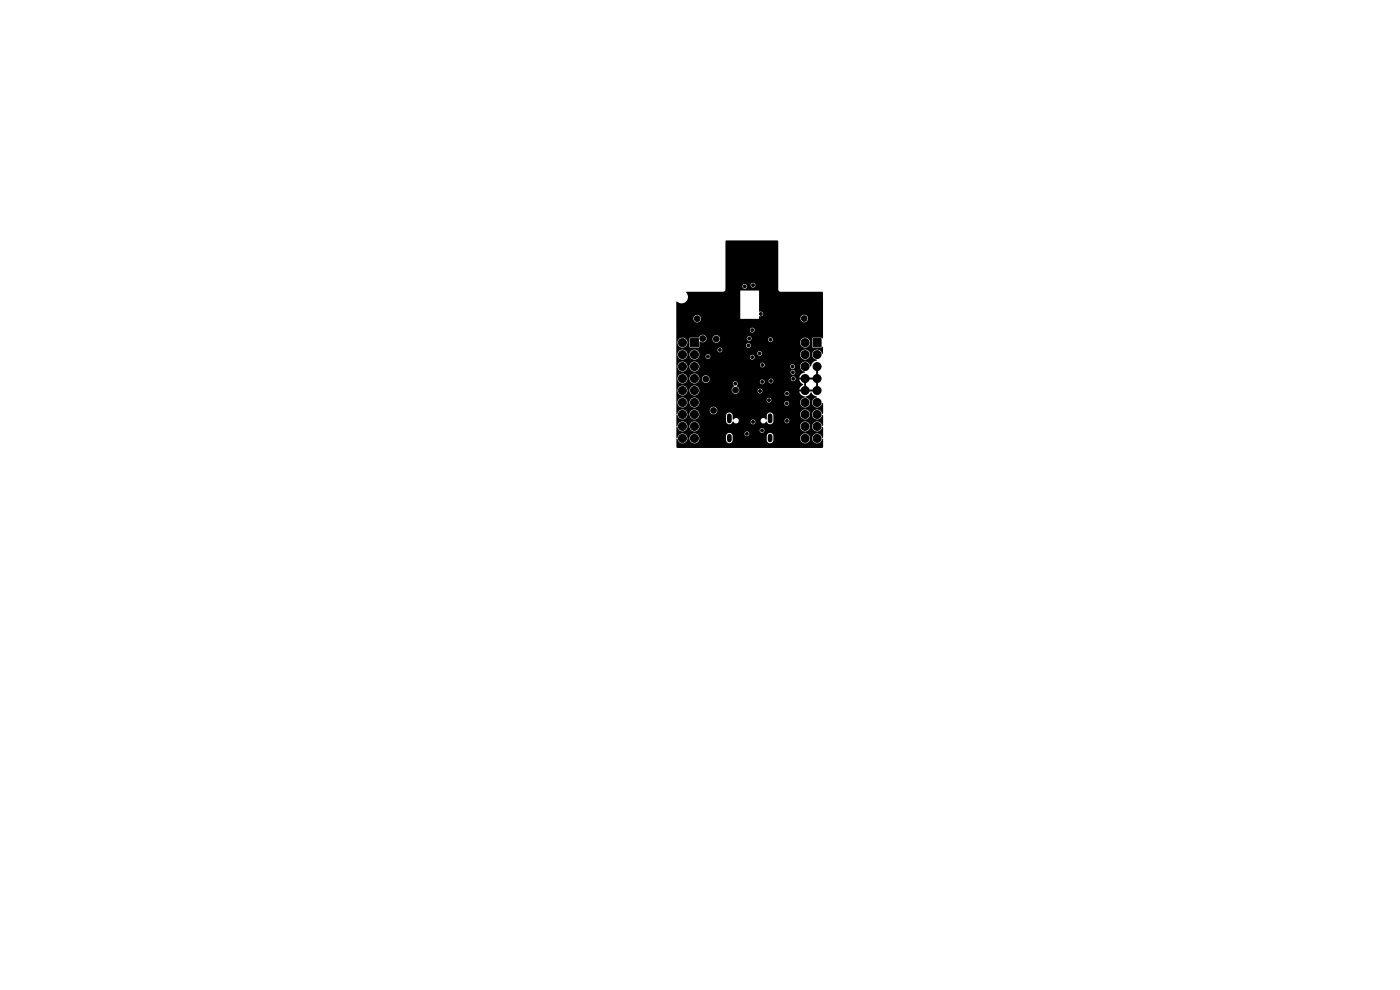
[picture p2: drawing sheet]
<svg xmlns="http://www.w3.org/2000/svg" width="297mm" height="210mm" viewBox="0 0 297 210" stroke-linecap="round" stroke-linejoin="round" font-family="sans-serif">
<path d="M154.7 88.2v1.1M154.7 92.5v.8M163.4 88.2v1.1M163.4 92.5v.8" fill="none" stroke="#000" stroke-width="1"/>
<g fill="#000" stroke="#000" stroke-width=".21">
<path d="M146.5 71.8h1.7v1.7h-1.7zM172.5 71.8h1.7v1.7h-1.7z"/>
<circle cx="144.8" cy="75.2" r=".85"/>
<circle cx="144.8" cy="72.7" r=".85"/>
<circle cx="144.8" cy="77.8" r=".85"/>
<circle cx="147.3" cy="77.8" r=".85"/>
<circle cx="147.3" cy="75.2" r=".85"/>
<circle cx="147.9" cy="67.6" r=".6"/>
<circle cx="149.1" cy="71.8" r=".6"/>
<circle cx="149.9" cy="66.7" r=".3"/>
<circle cx="149.9" cy="69.1" r=".3"/>
<circle cx="149.9" cy="65.8" r=".3"/>
<circle cx="149.9" cy="68.3" r=".3"/>
<circle cx="149.9" cy="67.5" r=".3"/>
<circle cx="150.2" cy="64.7" r=".3"/>
<circle cx="150.2" cy="75.6" r=".3"/>
<circle cx="150.8" cy="63.7" r=".3"/>
<circle cx="151.2" cy="65.8" r=".3"/>
<circle cx="151.2" cy="69.1" r=".3"/>
<circle cx="151.2" cy="66.7" r=".3"/>
<circle cx="151.2" cy="69.9" r=".3"/>
<circle cx="151.2" cy="68.3" r=".3"/>
<circle cx="151.2" cy="67.5" r=".3"/>
<circle cx="151.8" cy="64.6" r=".3"/>
<circle cx="152" cy="71.9" r=".6"/>
<circle cx="152.1" cy="62.8" r=".3"/>
<circle cx="152.7" cy="74.2" r=".3"/>
<circle cx="153.1" cy="62.5" r=".3"/>
<circle cx="153.2" cy="63.9" r=".3"/>
<circle cx="154" cy="64.7" r=".3"/>
<circle cx="154.2" cy="62.3" r=".3"/>
<circle cx="154.2" cy="77.5" r=".6"/>
<circle cx="154.2" cy="75.7" r=".6"/>
<circle cx="154.6" cy="71.4" r=".3"/>
<circle cx="155.2" cy="62.3" r=".3"/>
<circle cx="155.8" cy="61" r=".3"/>
<circle cx="156" cy="77.5" r=".6"/>
<circle cx="156" cy="75.7" r=".6"/>
<circle cx="156.1" cy="64.7" r=".3"/>
<circle cx="156.1" cy="62.3" r=".3"/>
<circle cx="156.8" cy="68" r=".3"/>
<circle cx="157.3" cy="69.4" r=".3"/>
<circle cx="157.9" cy="68.3" r=".3"/>
<circle cx="158" cy="60.7" r=".3"/>
<circle cx="158.6" cy="69.1" r=".3"/>
<circle cx="158.8" cy="73.3" r=".3"/>
<circle cx="158.9" cy="71.8" r=".3"/>
<circle cx="159.6" cy="75.8" r=".3"/>
<circle cx="159.6" cy="70" r=".3"/>
<circle cx="159.8" cy="60.5" r=".3"/>
<circle cx="161.1" cy="68.2" r=".3"/>
<circle cx="161.2" cy="75" r=".3"/>
<circle cx="161.4" cy="66.6" r=".3"/>
<circle cx="161.7" cy="77.4" r=".3"/>
<circle cx="161.8" cy="67.5" r=".3"/>
<circle cx="163.2" cy="76.7" r=".3"/>
<circle cx="163.4" cy="72.1" r=".3"/>
<circle cx="164.5" cy="76.7" r=".6"/>
<circle cx="165.7" cy="76.7" r=".3"/>
<circle cx="168.1" cy="77.8" r=".3"/>
<circle cx="168.2" cy="79" r=".3"/>
<circle cx="170.6" cy="67.6" r=".6"/>
<circle cx="170.8" cy="72.7" r=".85"/>
<circle cx="170.8" cy="75.2" r=".85"/>
<circle cx="170.8" cy="77.8" r=".85"/>
<circle cx="173.3" cy="77.8" r=".85"/>
<circle cx="173.3" cy="75.2" r=".85"/>
<circle cx="144.8" cy="80.3" r=".85"/>
<circle cx="144.8" cy="82.8" r=".85"/>
<circle cx="144.8" cy="93" r=".85"/>
<circle cx="144.8" cy="90.5" r=".85"/>
<circle cx="144.8" cy="85.4" r=".85"/>
<circle cx="144.8" cy="87.9" r=".85"/>
<circle cx="147.3" cy="80.3" r=".85"/>
<circle cx="147.3" cy="85.4" r=".85"/>
<circle cx="147.3" cy="93" r=".85"/>
<circle cx="147.3" cy="82.8" r=".85"/>
<circle cx="147.3" cy="90.5" r=".85"/>
<circle cx="147.3" cy="87.9" r=".85"/>
<circle cx="149.7" cy="91.2" r=".3"/>
<circle cx="149.7" cy="80.4" r=".6"/>
<circle cx="151.4" cy="87.1" r=".6"/>
<circle cx="151.5" cy="90.8" r=".3"/>
<circle cx="151.5" cy="89.8" r=".3"/>
<circle cx="151.5" cy="92.4" r=".3"/>
<circle cx="151.5" cy="93.4" r=".3"/>
<circle cx="155" cy="84.9" r=".6"/>
<circle cx="156" cy="81.4" r=".3"/>
<circle cx="156" cy="82.7" r=".6"/>
<circle cx="158.5" cy="92" r=".3"/>
<circle cx="159.6" cy="85.3" r=".3"/>
<circle cx="159.8" cy="89.5" r=".3"/>
<circle cx="161.2" cy="83" r=".3"/>
<circle cx="161.7" cy="91.3" r=".3"/>
<circle cx="161.7" cy="81" r=".3"/>
<circle cx="163.1" cy="84.9" r=".3"/>
<circle cx="163.6" cy="80.8" r=".3"/>
<circle cx="165.8" cy="80.7" r=".3"/>
<circle cx="166.9" cy="85.6" r=".3"/>
<circle cx="166.9" cy="89.3" r=".3"/>
<circle cx="166.9" cy="83.5" r=".3"/>
<circle cx="168.3" cy="80.4" r=".3"/>
<circle cx="170.8" cy="80.3" r=".85"/>
<circle cx="170.8" cy="85.4" r=".85"/>
<circle cx="170.8" cy="82.8" r=".85"/>
<circle cx="170.8" cy="93" r=".85"/>
<circle cx="170.8" cy="87.9" r=".85"/>
<circle cx="170.8" cy="90.5" r=".85"/>
<circle cx="173.3" cy="87.9" r=".85"/>
<circle cx="173.3" cy="80.3" r=".85"/>
<circle cx="173.3" cy="85.4" r=".85"/>
<circle cx="173.3" cy="90.5" r=".85"/>
<circle cx="173.3" cy="82.8" r=".85"/>
<circle cx="173.3" cy="93" r=".85"/>
</g>
<path d="M154 51.1l11-.1 .1 .3 .1 10.4 .3 .2 9 .1 .1 9.7-.1 .1-.3-.2h-1.7l-.2 .2v1.8l.2 .1h1.7l.4-.1v1.3l-.2 .1a1.09 1.09 0 0 0-1.2-.8 1.09 1.09 0 0 0-1 1.1 1.09 1.09 0 0 0 1.1 1.1v.1a1.48 1.48 0 0 0-1.3 1.2h-.1a1.09 1.09 0 0 0-1.2-1 1.09 1.09 0 0 0-1 1.1 1.09 1.09 0 0 0 1.1 1.1l-.1 .1a1.29 1.29 0 0 0-1.1 1.1h.7v.4h-.7l.2 .6 .6 .5-.6 .4-.2 .6h.7v.4h-.7a1.44 1.44 0 0 0 1.2 1.2l-.1 .1a1.06 1.06 0 0 0-.9 1.5 1.06 1.06 0 0 0 1.7 .3 1.06 1.06 0 0 0-.4-1.7l-.2-.1v-.2a1.58 1.58 0 0 0 1.2-.8h.1a1.58 1.58 0 0 0 1.1 .9v.1a1.09 1.09 0 0 0-1 1.1 1.09 1.09 0 0 0 1 1.1 1.09 1.09 0 0 0 1.2-1l.1 .1v2.1l-.1 .1a1.06 1.06 0 0 0-1.3-1 1.06 1.06 0 0 0-.8 1.5 1.06 1.06 0 0 0 1.6 .4l.4-.6h.2v2.1l-.1 .2a1.06 1.06 0 0 0-1.3-1 1.06 1.06 0 0 0-.8 1.4 1.06 1.06 0 0 0 1.6 .5l.4-.7h.2v2.2l-.1 .1a1.06 1.06 0 0 0-1.3-1 1.06 1.06 0 0 0-.8 1.5 1.06 1.06 0 0 0 1.6 .4l.4-.7h.2v1.7l-.1 .2h-30.8l-.2-.2v-1.7l.1-.1a1.1 1.1 0 0 0 1.2 1 1.1 1.1 0 0 0 1-1.1h.5v.2a1.05 1.05 0 0 0 .9 .9 1.05 1.05 0 0 0 1.1-.6h5.7l.1 .1a.7 .7 0 0 0 .7 .5 .7 .7 0 0 0 .6-.6h7.3v.1a.7 .7 0 0 0 .7 .5 .7 .7 0 0 0 .7-.6v-.5h5.6a1.06 1.06 0 0 0 1.5 1.1 1.06 1.06 0 0 0 .3-1.8 1.06 1.06 0 0 0-1.7 .5l-.1 .2h-5.6l-.1-.6a.7 .7 0 0 0-.7-.5 .7 .7 0 0 0-.6 .7v.9h-7.3v-1.1l-.3-.3h2.9a.5 .5 0 0 0 .6 .5 .5 .5 0 0 0 .2-.8 .5 .5 0 0 0-.8 .1v.2h-2.9a.7 .7 0 0 0-1.1 .5v.9h-5.7a1.05 1.05 0 0 0-.7-1.4 1.05 1.05 0 0 0-1.3 .9h-.5v-.2a1.11 1.11 0 0 0-1.2-.7 1.11 1.11 0 0 0-1 1l-.1-.1v-2.3l.1-.1a1.1 1.1 0 0 0 1.2 1 1.1 1.1 0 0 0 1-1.1h.5v.2a1.05 1.05 0 0 0 1.7 .7h13.2v.1a.5 .5 0 0 0 .7 .3 .5 .5 0 0 0 0-.8 .5 .5 0 0 0-.7 .4h-13.2l.3-.5 .1-.4h21.3a1.06 1.06 0 0 0 1.5 1 1.06 1.06 0 0 0 .3-1.7 1.06 1.06 0 0 0-1.7 .5l-.1 .2h-21.3a1.06 1.06 0 0 0-1.1-1 1.06 1.06 0 0 0-1 1h-.5v-.2a1.11 1.11 0 0 0-1.2-.8 1.11 1.11 0 0 0-1 1l-.1-.1v-.9h10.5l.1 .1a.7 .7 0 0 0 .6 .5 .7 .7 0 0 0 .7-.5h.2a.58 .58 0 0 0 .6 .3 .58 .58 0 0 0 .5-.4h2.5v.2a.5 .5 0 0 0 .8 .4 .5 .5 0 0 0 .1-.8h1.3v.1a.64 .64 0 0 0 .5 .5 .64 .64 0 0 0 .7-.4 .75 .75 0 0 0 .8 .6 .75 .75 0 0 0 .7-.8h2.3v.1a.5 .5 0 0 0 .8 .4 .5 .5 0 0 0 0-.8 .5 .5 0 0 0-.8 .3h-2.3l-.1-1.4h5.7v.2a1.06 1.06 0 0 0 1.7 .8 1.06 1.06 0 0 0 0-1.8 1.06 1.06 0 0 0-1.7 .8h-5.8a.7 .7 0 0 0-.7-.3 .7 .7 0 0 0-.5 .6v.8l-.2 .1a.62 .62 0 0 0-.6-.3 .62 .62 0 0 0-.5 .5h-1.3l-.2-.2a.5 .5 0 0 0-.7 .4h-2.5v-.1a.62 .62 0 0 0-.4-.6 .62 .62 0 0 0-.8 .3l-.1-.9a.7 .7 0 0 0-.7-.6 .7 .7 0 0 0-.7 .6v1.3h-10.5v-1.3l.1-.2a1.1 1.1 0 0 0 1.2 1.1 1.1 1.1 0 0 0 1-1.2h.5v.2a1.06 1.06 0 0 0 1.6 .8 1.06 1.06 0 0 0-.1-1.8h2.8v.2a.8 .8 0 0 0 1.2 .6 .8 .8 0 0 0 0-1.4 .8 .8 0 0 0-1.2 .6h-2.8a1.06 1.06 0 0 0-1.5 .8h-.5v-.2a1.11 1.11 0 0 0-1.2-.7 1.11 1.11 0 0 0-1 1l-.1-.1v-2.5h.2a1.06 1.06 0 0 0 1.1 1.1 1.06 1.06 0 0 0 1-1.1h.5v.2a1.05 1.05 0 0 0 1 .9 1.05 1.05 0 0 0 1.1-.9h18v.1a.5 .5 0 0 0 .8 .4 .5 .5 0 0 0 0-.8 .5 .5 0 0 0-.8 .3h-18l-.2-.7h14.4v.2a.5 .5 0 0 0 .8 .3 .5 .5 0 0 0 0-.8 .5 .5 0 0 0-.8 .3h-14.4l-.1-.1a1.06 1.06 0 0 0-1.1-.3 1.06 1.06 0 0 0-.7 .9h-.5v-.2a1.06 1.06 0 0 0-1.1-.8 1.06 1.06 0 0 0-1 1h-.2v-2.6h.2v.2a1.06 1.06 0 0 0 1.2 1 1.06 1.06 0 0 0 .9-1.2h.5v.2a1.05 1.05 0 0 0 1.2 1 1.05 1.05 0 0 0 .9-1.2h6.8v.1a.8 .8 0 0 0 .8 .7 .8 .8 0 0 0 .8-.6h3.9l.1 .4 .4 .2 5.2-.1a.51 .51 0 0 0 .7 .6 .51 .51 0 0 0 .2-.8 .51 .51 0 0 0-.8 .2h-5.1a.5 .5 0 0 0 .1-.8 .5 .5 0 0 0-.8 .3h-3.9l-.1-.5-.4-.5v-.1a.5 .5 0 0 0-.1-.9h5v.2a.5 .5 0 0 0 .7 .4 .5 .5 0 0 0 .2-.7h1v.1a.5 .5 0 0 0 .7 .3 .5 .5 0 0 0 0-.8 .5 .5 0 0 0-.7 .4h-1l-.2-.2a.5 .5 0 0 0-.7 .3h-5a.54 .54 0 0 0-.7 .3 .54 .54 0 0 0 .3 .7l-.6 .8h-6.8l-.1-.2a1.06 1.06 0 0 0-1.1-.7 1.06 1.06 0 0 0-.9 .9h-.5v-.2a1.06 1.06 0 0 0-1.1-.7 1.06 1.06 0 0 0-1 .9h-.2v-2.5h.2v.2a1.06 1.06 0 0 0 1.2 1 1.06 1.06 0 0 0 .9-1.2h.5v.2a1.05 1.05 0 0 0 1 1 1.05 1.05 0 0 0 1.1-1.1h.5v.2a.8 .8 0 0 0 .9 .7 .8 .8 0 0 0 .7-.9h17.3v.1a.5 .5 0 0 0 .8 .4 .5 .5 0 0 0 0-.9 .5 .5 0 0 0-.8 .4l-17.3-.1a.8 .8 0 0 0-.8-.6 .8 .8 0 0 0-.8 .7h-.5v-.1a1.06 1.06 0 0 0-1.1-1 1.06 1.06 0 0 0-1 1h-.5v-.2a1.06 1.06 0 0 0-1.1-.8 1.06 1.06 0 0 0-1 1h-.2v-1.3h24.2v.2a.5 .5 0 0 0 .8 .3 .5 .5 0 0 0 0-.8 .5 .5 0 0 0-.8 .3h-24.2v-1.2h.2v.2a1.06 1.06 0 0 0 1.2 .9 1.06 1.06 0 0 0 .9-1.1h.5v.2a1.05 1.05 0 0 0 1.3 .9 1.05 1.05 0 0 0 .7-1.4h12.9v.1a.5 .5 0 0 0 .4 .4 .5 .5 0 0 0 .6-.2h5.4v.1a.5 .5 0 0 0 .8 .4 .5 .5 0 0 0 0-.9 .5 .5 0 0 0-.8 .4l-5.4-.1a.5 .5 0 0 0-.3-.7 .5 .5 0 0 0-.7 .5l-12.9-.1a1.06 1.06 0 0 0-1.2-.6 1.06 1.06 0 0 0-.8 1h-.5v-.2a1.06 1.06 0 0 0-1.1-.8 1.06 1.06 0 0 0-1 1h-.2v-2.6h.2v.2a1.06 1.06 0 0 0 1.2 1 1.06 1.06 0 0 0 .9-1.2h.5v.2a1.05 1.05 0 0 0 .9 1 1.05 1.05 0 0 0 1.1-.7h1.4v.1a.5 .5 0 0 0 .5 .4 .5 .5 0 0 0 .5-.4h8.4v.1a.5 .5 0 0 0 .8 .4 .5 .5 0 0 0 0-.8 .5 .5 0 0 0-.8 .3h-8.4l-.3-.5a.5 .5 0 0 0-.7 .4h-1.4v-.7h12.3l.1 .3a.5 .5 0 0 0 .5 .3 .5 .5 0 0 0 .4-.4h8.1v.2a1.06 1.06 0 0 0 1.7 .8 1.06 1.06 0 0 0 0-1.8 1.06 1.06 0 0 0-1.7 .8h-8.1v-.3l-.3-.3a.5 .5 0 0 0-.7 .4h-12.3v-.2a1.06 1.06 0 0 0-1.2-.5 1.06 1.06 0 0 0-.8 .9h-.5v-.2a1.06 1.06 0 0 0-1.1-.7 1.06 1.06 0 0 0-1 .9h-.2v-.9h8.7v.1a.5 .5 0 0 0 .8 .4 .5 .5 0 0 0 0-.9 .5 .5 0 0 0-.8 .4h-8.7v-1.6h.2v.2a1.05 1.05 0 0 0 1.6 .8 1.05 1.05 0 0 0 .1-1.8h.9v1.7l.2 .2h1.7l.2-.5h9.9a.5 .5 0 0 0 .6 .6 .5 .5 0 0 0 .2-.8 .5 .5 0 0 0-.8 .1v.1h-9.9v-.7l.2-.1a.8 .8 0 0 0 .8 .1 .8 .8 0 0 0 .5-.7h1.3v.2a.8 .8 0 0 0 1.2 .6h17.3v.2a1.06 1.06 0 0 0 1.7 .8 1.06 1.06 0 0 0 0-1.8 1.06 1.06 0 0 0-1.7 .8h-17.3l.3-.3v-.6h5.7v.2a.5 .5 0 0 0 .5 .4 .5 .5 0 0 0 .5-.3h3.5v.1a.5 .5 0 0 0 .8 .4 .5 .5 0 0 0 0-.9 .5 .5 0 0 0-.8 .4h-3.5v-.4l-.3-.3a.5 .5 0 0 0-.7 .4h-5.7a.8 .8 0 0 0-.8-.6 .8 .8 0 0 0-.7 .7l-1.3-.1a.87 .87 0 0 0-.8-.7 .87 .87 0 0 0-.9 .6l-2.9 .1a1.06 1.06 0 0 0-1.6 .9h-.2v-2.6h15.6v.1a.5 .5 0 0 0 .8 .4 .5 .5 0 0 0 0-.9 .5 .5 0 0 0-.8 .4h-15.6v-2.5h3.6v.2a.8 .8 0 0 0 .8 .7 .8 .8 0 0 0 .8-.8l21.1-.1a.8 .8 0 0 0 1.1 .8 .8 .8 0 0 0 .3-1.3 .8 .8 0 0 0-1.4 .3v.2h-8.8l.1-.4a.55 .55 0 0 0 .7-.3 .55 .55 0 0 0-.3-.7l-.5-.1v-4.4h-4v6h-8.3a.8 .8 0 0 0-.7-.8 .8 .8 0 0 0-.9 .7h-3.6v-3.5a1.43 1.43 0 0 0 2 0 1.43 1.43 0 0 0 .1-2l7.9-.1 .4-.3v-.9h3.6v.1a.5 .5 0 0 0 .7 .4 .5 .5 0 0 0 .2-.8h.8v.2a.5 .5 0 0 0 .8 .3 .5 .5 0 0 0 0-.8 .5 .5 0 0 0-.8 .3h-.8l-.2-.1a.5 .5 0 0 0-.7 .4h-3.6zM173.1 78.2h.4v1.6h-.4zM170.6 80.8h.4v1.6h-.4zM171.3 82.6h1.6v.4h-1.6zM171.3 80.1h1.6v.4h-1.6zM173.1 80.8h.4v1.6h-.4z" fill="#000"/>
</svg>
